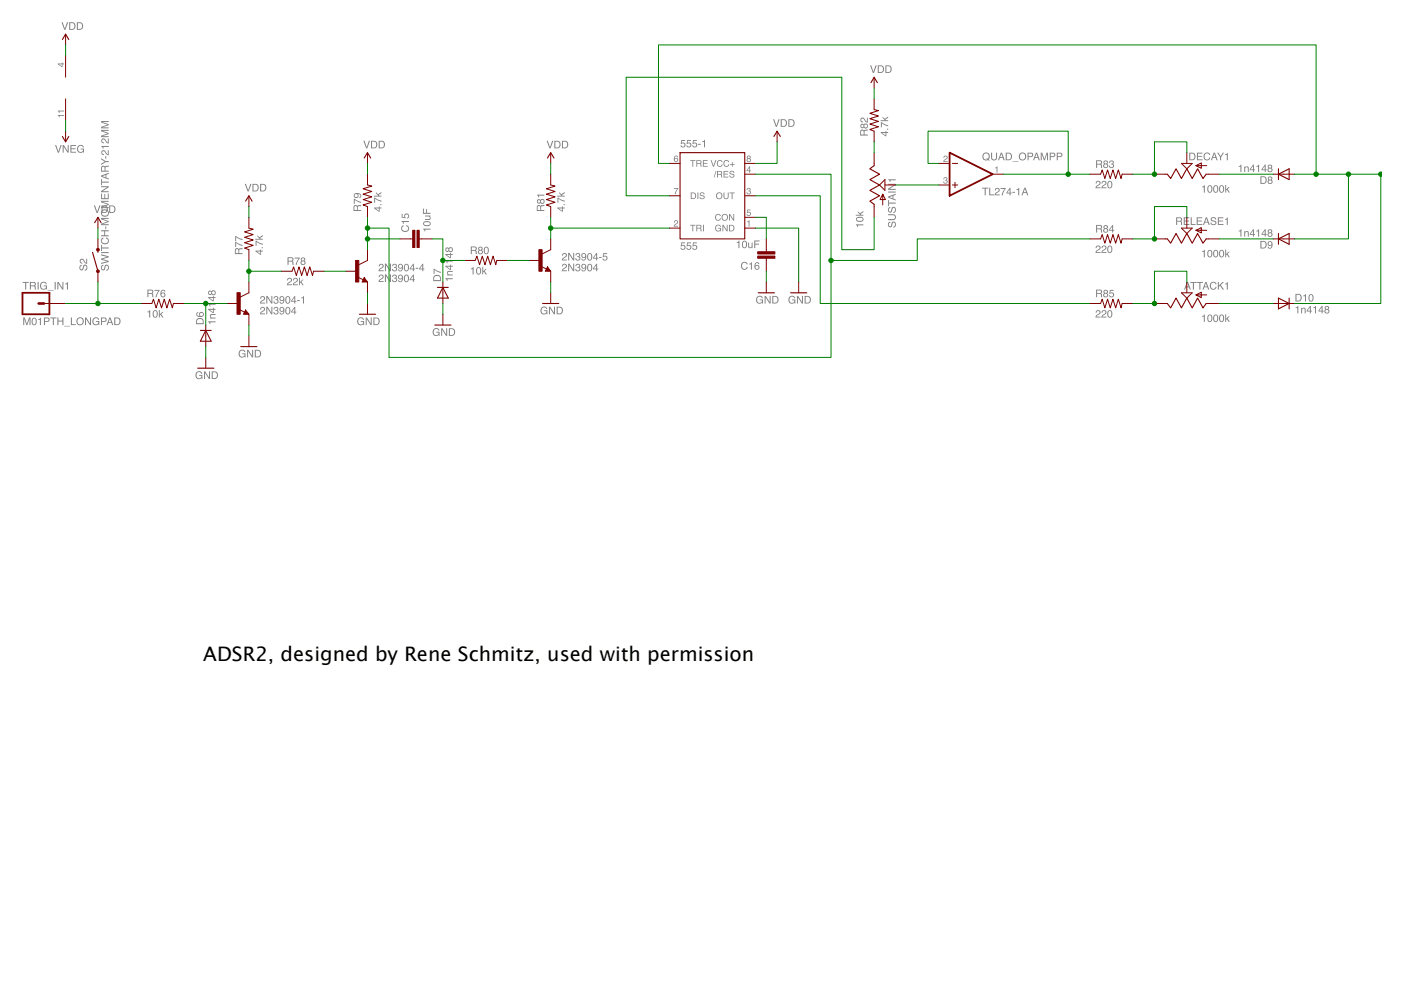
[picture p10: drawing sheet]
<svg xmlns="http://www.w3.org/2000/svg" width="297mm" height="210mm" viewBox="0 0 297 210" stroke-linecap="round" stroke-linejoin="round" font-family="sans-serif">
<defs><g id="words">
<text font-size="4.2" x="43.1" y="140.1">ADSR2, designed by Rene Schmitz, used with permission</text>
</g></defs>
<g fill="#808080">
<path d="M158.5 39.9a.39 .39 0 0 1 .5 0 .39 .39 0 0 1 0 .6 .45 .45 0 0 1-.1 .8 .45 .45 0 0 1-.6-.5h.1a.27 .27 0 0 0 .4 .3 .27 .27 0 0 0 0-.5h-.2l.1-.2a.22 .22 0 0 0 .3-.2 .22 .22 0 0 0-.3-.2l-.4 .3z"/>
<path d="M142.9 39.9h.9l-.6 1.3h-.1v-.3l.5-.9h-.7z"/>
<path d="M143 46.8a.46 .46 0 0 1 .8 .2 .46 .46 0 0 1-.5 .6l-.3 .3h.8v.1h-.9l.1-.4a.47 .47 0 0 0 .5-.2 .47 .47 0 0 0-.1-.5h-.2l-.1 .3h-.2z"/>
<path d="M158.4 47l.5-.3v1.3h-.2v-.9h-.3z"/>
<path d="M158.4 44.4h.7v.2h-.5l-.1 .4a.47 .47 0 0 1 .7 .2 .47 .47 0 0 1-.3 .6 .47 .47 0 0 1-.6-.4h.2a.29 .29 0 0 0 .4 .2 .29 .29 0 0 0 0-.5 .29 .29 0 0 0-.4 .1h-.2z"/>
<path d="M200.2 33.1a.46 .46 0 0 1 .7 .2 .46 .46 0 0 1-.5 .6l-.2 .3h.7v.1h-.9l.2-.4a.47 .47 0 0 0 .4-.2 .47 .47 0 0 0 0-.5h-.3l-.1 .3h-.2z"/>
<path d="M200.2 37.6a.39 .39 0 0 1 .6 0 .39 .39 0 0 1-.1 .6 .45 .45 0 0 1-.1 .8 .45 .45 0 0 1-.6-.5h.2a.27 .27 0 0 0 .3 .3 .27 .27 0 0 0 .1-.5h-.3l.1-.2a.22 .22 0 0 0 .3-.1 .22 .22 0 0 0-.2-.3l-.5 .3z"/>
<path d="M211 35.5l.5-.2v1.3h-.2v-.9h-.3z"/>
<path d="M13 4.7h.3l.5 1.4 .4-1.4h.3l-.6 1.6h-.3zM14.9 4.9v1.2h.4a.63 .63 0 0 0 .5-.6 .63 .63 0 0 0-.5-.6zM14.7 4.7h.6a.82 .82 0 0 1 .7 .8 .82 .82 0 0 1-.7 .8h-.6zM16.5 4.9v1.2h.4a.63 .63 0 0 0 .5-.6 .63 .63 0 0 0-.5-.6zM16.3 4.7h.6a.82 .82 0 0 1 .7 .8 .82 .82 0 0 1-.7 .8h-.6z"/>
<path d="M11.7 30.8h.2l.5 1.3 .4-1.3h.3l-.6 1.6h-.2zM13.3 30.8h.2l.9 1.3v-1.3h.2v1.6h-.3l-.8-1.3v1.3h-.2zM14.9 30.8h1.2v.2h-1v.4h.9v.2h-.9v.6h1v.2h-1.2zM16.6 30.9a.71 .71 0 0 1 1.2 .3h-.2a.61 .61 0 0 0-1.1 .2 .61 .61 0 0 0 .6 .8l.4-.1 .1-.4h-.5v-.2h.7v.9l-.2-.2a.81 .81 0 0 1-1.2-.1 .81 .81 0 0 1 .2-1.2z"/>
<path d="M4.9 67.3h.3l.5 1.4 .5-1.4h.3v1.6h-.2v-1.3l-.5 1.3h-.2l-.5-1.3v1.3h-.2zM6.9 67.5a.67 .67 0 0 1 .8 .2 .67 .67 0 0 1 0 .8 .55 .55 0 0 1-.7 .4 .55 .55 0 0 1-.3-.7zM7.1 67.6a.87 .87 0 0 0 .1 1.2 .76 .76 0 0 0 0-1.3zM8.1 67.7l.6-.3v1.5h-.2v-1.1h-.4zM9.3 67.3h.7a.46 .46 0 0 1 .5 .5 .46 .46 0 0 1-.5 .4h-.5v.7h-.2zM9.5 67.5v.6h.5a.28 .28 0 0 0 .3-.3 .28 .28 0 0 0-.3-.3zM10.7 67.3h1.3v.2h-.6v1.4h-.2v-1.4h-.5zM12.2 67.3h.2v.7h.8v-.7h.2v1.6h-.2v-.7h-.8v.7h-.2zM13.6 69.1h1.3v.1h-1.3zM15 67.3h.2v1.4h.9v.2h-1.1zM16.2 68.1a.83 .83 0 0 1 1.6 0 .83 .83 0 0 1-1.6 0zM16.4 68.1a.62 .62 0 0 0 1.2 0 .62 .62 0 0 0-1.2 0zM18 67.3h.3l.8 1.3v-1.3h.2v1.6h-.2l-.9-1.3v1.3h-.2zM19.8 67.5a.71 .71 0 0 1 1.2 .3h-.2a.61 .61 0 0 0-1 .1 .61 .61 0 0 0 .5 .9l.4-.1 .1-.5h-.5v-.1h.8v.8l-.2-.2a.81 .81 0 0 1-1.2 0 .81 .81 0 0 1 .1-1.2zM21.4 67.3h.7a.46 .46 0 0 1 .5 .5 .46 .46 0 0 1-.5 .4h-.5v.7h-.2zM21.6 67.5v.6h.5a.28 .28 0 0 0 .3-.3 .28 .28 0 0 0-.3-.3zM23.3 67.6l-.3 .7h.5zM23.2 67.3h.2l.6 1.6h-.2l-.2-.5h-.6l-.2 .5h-.2zM24.4 67.5v1.2h.4a.63 .63 0 0 0 .5-.6 .63 .63 0 0 0-.5-.6zM24.2 67.3h.7a.82 .82 0 0 1 .7 .8 .82 .82 0 0 1-.7 .8h-.7z"/>
<path d="M31.3 66.1l.5-.3v1.5h-.2v-1.1h-.3zM32.5 65.9a.67 .67 0 0 1 .9 .2 .67 .67 0 0 1 0 .8 .55 .55 0 0 1-.7 .4 .55 .55 0 0 1-.3-.7zM32.8 66a.87 .87 0 0 0 .1 1.2 .76 .76 0 0 0 0-1.3zM33.7 65.7h.2v1l.5-.5h.2l-.4 .4 .5 .7h-.3l-.4-.6-.1 .2v.4h-.2z"/>
<path d="M44.1 68.1h1.6v.2h-1.1v.4h-.2zM44.5 66.8l.3-.2h.9v.2h-.7a.29 .29 0 0 0-.3 .3 .29 .29 0 0 0 .4 .2h.6v.2h-1.2v-.2h.2l-.2-.2zM44.4 65.7l.7 .5v-.5zM44.1 65.5h1v-.2h.2v.2h.4v.2h-.4v.7h-.2l-1-.7zM44.1 64.4h1.6v.2h-1.1v.4h-.2zM44.4 63.2l.7 .5v-.5zM44.1 63h1v-.2h.2v.2h.4v.2h-.4v.7h-.2l-1-.7zM44.3 62.1a.27 .27 0 0 0 .5 0 .27 .27 0 0 0-.5 0zM45 62.1a.32 .32 0 0 0 .6 0 .32 .32 0 0 0-.6 0zM44.2 61.7l.3-.1 .4 .2a.48 .48 0 0 1 .7-.1 .48 .48 0 0 1 0 .7 .48 .48 0 0 1-.7-.1 .45 .45 0 0 1-.7 .1 .45 .45 0 0 1 0-.7z"/>
<path d="M41.7 78.9a.71 .71 0 0 1 1.2 .3h-.2a.61 .61 0 0 0-1.1 .1 .61 .61 0 0 0 .6 .9l.4-.1 .1-.4h-.5v-.2h.7v.8l-.2-.2a.81 .81 0 0 1-1.2 0 .81 .81 0 0 1 .2-1.2zM43.2 78.7h.3l.8 1.3v-1.3h.2v1.6h-.2l-.8-1.3v1.3h-.3zM45.1 78.9v1.3h.4a.63 .63 0 0 0 .5-.7 .63 .63 0 0 0-.5-.6zM44.9 78.7h.6a.82 .82 0 0 1 .7 .8 .82 .82 0 0 1-.7 .8h-.6z"/>
<path d="M55.3 65.2a.54 .54 0 0 1 .9 .2 .54 .54 0 0 1-.6 .7l-.3 .4h.9v.1h-1.1l.2-.5a.61 .61 0 0 0 .6-.8h-.4l-.1 .3h-.2zM56.5 65h.2l.8 1.3v-1.3h.2v1.6h-.2l-.8-1.3v1.3h-.2zM58.2 65.2a.45 .45 0 0 1 .7-.1 .45 .45 0 0 1-.1 .7 .52 .52 0 0 1-.1 .9 .52 .52 0 0 1-.7-.5h.2a.32 .32 0 0 0 .4 .3 .32 .32 0 0 0 0-.6h-.2v-.2a.26 .26 0 0 0 .4-.2 .26 .26 0 0 0-.3-.3l-.2 .2-.1 .2h-.2zM59.4 65.2a.65 .65 0 0 1 .8 .1 .65 .65 0 0 1 .1 .9 .51 .51 0 0 1-.5 .5 .51 .51 0 0 1-.5-.4h.2a.31 .31 0 0 0 .3 .2 .31 .31 0 0 0 .3-.4v-.2a.51 .51 0 0 1-.7 .1 .51 .51 0 0 1 0-.8zM59.4 65.6a.35 .35 0 0 0 .7 0 .35 .35 0 0 0-.7 0zM60.7 65.2a.67 .67 0 0 1 .8 .2 .67 .67 0 0 1 0 .8 .55 .55 0 0 1-.7 .4 .55 .55 0 0 1-.3-.7zM60.9 65.3a.87 .87 0 0 0 .1 1.2 .76 .76 0 0 0 0-1.3zM62.4 65.4l-.5 .7h.5zM62.4 65.1h.2v1h.2v.2h-.2v.3h-.2v-.3h-.7z"/>
<path d="M54.5 53.3l.7 .5v-.5zM54.2 53.1h1v-.2h.2v.2h.3v.2h-.3v.7h-.2l-1-.7zM55.5 52.4h.2v.2h-.2zM54.2 51l1.5 .7v.2l-1.3-.6v.8h-.2zM54.6 49.9l.4 .4 .7-.5v.3l-.6 .4 .2 .1h.4v.2h-1.6v-.2h1l-.5-.5z"/>
<path d="M50.8 74.4a.71 .71 0 0 1 1.2 .3h-.2a.61 .61 0 0 0-1 .1 .61 .61 0 0 0 .5 .8l.4-.1 .2-.4h-.6v-.2h.8v.9l-.2-.2a.81 .81 0 0 1-1.2-.1 .81 .81 0 0 1 .1-1.1zM52.4 74.2h.2l.9 1.3v-1.3h.2v1.6h-.3l-.8-1.3v1.3h-.2zM54.2 74.4v1.2h.4a.63 .63 0 0 0 .5-.6 .63 .63 0 0 0-.5-.6zM54 74.2h.7a.82 .82 0 0 1 .7 .8 .82 .82 0 0 1-.7 .8h-.7z"/>
<path d="M51.9 39h.2l.5 1.4 .5-1.4h.2l-.6 1.6h-.2zM53.7 39.2v1.2h.4a.63 .63 0 0 0 .5-.6 .63 .63 0 0 0-.5-.6zM53.5 39h.7a.82 .82 0 0 1 .7 .8 .82 .82 0 0 1-.7 .8h-.7zM55.4 39.2v1.2h.4a.63 .63 0 0 0 .5-.6 .63 .63 0 0 0-.5-.6zM55.1 39h.7a.82 .82 0 0 1 .7 .8 .82 .82 0 0 1-.7 .8h-.7z"/>
<path d="M61.1 59a.54 .54 0 0 1 .8 .3 .54 .54 0 0 1-.5 .7l-.3 .3h.8v.2h-1.1l.2-.5a.61 .61 0 0 0 .6-.8l-.4-.1-.1 .4h-.2zM62.3 59a.54 .54 0 0 1 .9 .3 .54 .54 0 0 1-.6 .7l-.3 .3h.9v.2h-1.1l.2-.5a.61 .61 0 0 0 .6-.8l-.4-.1-.2 .4h-.2zM63.4 58.9h.2v.9l.5-.5h.2l-.4 .4 .5 .8h-.3l-.3-.6-.2 .1v.5h-.2z"/>
<path d="M80.5 58.3a.54 .54 0 0 1 .8 .3 .54 .54 0 0 1-.5 .7l-.3 .3h.8v.2h-1l.2-.5a.61 .61 0 0 0 .5-.8l-.3-.1-.2 .4h-.2zM81.6 58.2h.3l.8 1.3v-1.3h.2v1.6h-.3l-.8-1.3v1.3h-.2zM83.3 58.3a.45 .45 0 0 1 .7 0 .45 .45 0 0 1-.1 .7 .52 .52 0 0 1-.1 .8 .52 .52 0 0 1-.7-.5h.2a.32 .32 0 0 0 .5 .3 .32 .32 0 0 0 0-.5h-.3l.1-.2a.26 .26 0 0 0 .3-.2 .26 .26 0 0 0-.2-.3l-.3 .1-.1 .2h-.1zM84.5 58.4a.65 .65 0 0 1 .9 0 .65 .65 0 0 1 0 .9 .51 .51 0 0 1-.4 .5 .51 .51 0 0 1-.6-.4h.2a.31 .31 0 0 0 .4 .3 .31 .31 0 0 0 .2-.4v-.2a.51 .51 0 0 1-.7 0 .51 .51 0 0 1 0-.7zM84.6 58.7a.35 .35 0 0 0 .7 0 .35 .35 0 0 0-.7 0zM85.8 58.4a.67 .67 0 0 1 .8 .1 .67 .67 0 0 1 .1 .9 .55 .55 0 0 1-.7 .4 .55 .55 0 0 1-.4-.8zM86 58.4a.87 .87 0 0 0 .2 1.3 .76 .76 0 0 0 0-1.3zM87.5 58.5l-.5 .7h.5zM87.6 58.2h.1v1h.3v.2h-.3v.4h-.2v-.4h-.6z"/>
<path d="M79.6 44.2l.7 .5v-.5zM79.3 44h1v-.2h.2v.2h.4v.2h-.4v.7h-.2l-1-.7zM80.6 43.3h.3v.2h-.3zM79.3 41.9l1.6 .6v.3l-1.4-.7v.9h-.2zM79.7 40.7l.4 .5 .8-.5v.3l-.6 .3 .1 .2h.5v.2h-1.6v-.2h.9l-.5-.5z"/>
<path d="M77 29.8h.3l.5 1.4 .4-1.4h.3l-.6 1.7h-.3zM78.9 30v1.3h.4a.63 .63 0 0 0 .5-.6 .63 .63 0 0 0-.5-.7zM78.7 29.8h.6a.82 .82 0 0 1 .7 .9 .82 .82 0 0 1-.7 .8h-.6zM80.5 30v1.3h.4a.63 .63 0 0 0 .5-.6 .63 .63 0 0 0-.5-.7zM80.3 29.8h.6a.82 .82 0 0 1 .7 .9 .82 .82 0 0 1-.7 .8h-.6z"/>
<path d="M75.9 67.5a.71 .71 0 0 1 1.3 .3h-.2a.61 .61 0 0 0-1.1 .1 .61 .61 0 0 0 .6 .9l.3-.1 .2-.5h-.5v-.1h.7v.8l-.2-.2a.81 .81 0 0 1-1.2 0 .81 .81 0 0 1 .1-1.2zM77.5 67.3h.3l.8 1.3v-1.3h.2v1.6h-.2l-.9-1.3v1.3h-.2zM79.4 67.5v1.2h.4a.63 .63 0 0 0 .5-.6 .63 .63 0 0 0-.5-.6zM79.2 67.3h.6a.82 .82 0 0 1 .7 .8 .82 .82 0 0 1-.7 .8h-.6z"/>
<path d="M94.4 59h1.6v.2h-1.1v.4h-.2zM94.8 57.6l.3-.1 .9-.1v.2h-.8a.29 .29 0 0 0-.2 .4 .29 .29 0 0 0 .4 .2h.6v.2h-1.2v-.2h.2l-.2-.3zM94.7 56.6l.7 .5v-.5zM94.4 56.3h1v-.2h.2v.2h.4v.2h-.4v.7h-.2l-1-.7zM94.4 55.3h1.6v.2h-1.1v.3h-.2zM94.7 54.1l.7 .5v-.5zM94.4 53.9h1v-.3h.2v.3h.4v.2h-.4v.6h-.2l-1-.7zM94.6 52.9a.27 .27 0 0 0 .5 0 .27 .27 0 0 0-.5 0zM95.2 52.9a.35 .35 0 0 0 .7 0 .35 .35 0 0 0-.7 0zM94.5 52.6l.3-.1 .3 .2a.48 .48 0 0 1 .8-.1 .48 .48 0 0 1 0 .7 .48 .48 0 0 1-.8-.1 .45 .45 0 0 1-.6 .1 .45 .45 0 0 1 0-.7z"/>
<path d="M91.9 69.8a.71 .71 0 0 1 1.3 .3h-.2a.61 .61 0 0 0-1.1 .1 .61 .61 0 0 0 .6 .9l.3-.2 .2-.4h-.5v-.2h.7v.9l-.2-.2a.81 .81 0 0 1-1.2 0 .81 .81 0 0 1 .1-1.2zM93.5 69.6h.3l.8 1.3v-1.3h.2v1.6h-.2l-.9-1.3v1.3h-.2zM95.4 69.8v1.2h.4a.63 .63 0 0 0 .5-.6 .63 .63 0 0 0-.5-.6zM95.2 69.6h.6a.82 .82 0 0 1 .7 .8 .82 .82 0 0 1-.7 .8h-.6z"/>
<path d="M99.8 56.9l.6-.3v1.6h-.2v-1.1h-.4zM101.1 56.8a.67 .67 0 0 1 .9 .1 .67 .67 0 0 1 0 .9 .55 .55 0 0 1-.7 .4 .55 .55 0 0 1-.4-.8zM101.3 56.8a.87 .87 0 0 0 .2 1.3 .76 .76 0 0 0 0-1.3zM102.3 56.6h.1v.9l.6-.5h.2l-.4 .5 .4 .7h-.2l-.4-.6-.2 .1v.5h-.1z"/>
<path d="M119.3 56a.54 .54 0 0 1 .9 .3 .54 .54 0 0 1-.6 .7l-.3 .3h.9v.2h-1.1l.2-.5a.61 .61 0 0 0 .6-.8l-.4-.1-.1 .4h-.2zM120.5 55.9h.2l.8 1.3v-1.3h.2v1.6h-.2l-.8-1.3v1.3h-.2zM122.2 56a.45 .45 0 0 1 .7 0 .45 .45 0 0 1-.1 .7 .52 .52 0 0 1-.1 .9 .52 .52 0 0 1-.7-.6h.2a.32 .32 0 0 0 .4 .4 .32 .32 0 0 0 0-.6h-.2v-.2a.26 .26 0 0 0 .4-.2 .26 .26 0 0 0-.3-.3l-.2 .1-.1 .2h-.2zM123.4 56.1a.65 .65 0 0 1 .8 .1 .65 .65 0 0 1 .1 .8 .51 .51 0 0 1-.5 .5 .51 .51 0 0 1-.5-.4h.2a.31 .31 0 0 0 .3 .3 .31 .31 0 0 0 .3-.4v-.2a.51 .51 0 0 1-.7 0 .51 .51 0 0 1 0-.7zM123.4 56.5a.35 .35 0 0 0 .7 0 .35 .35 0 0 0-.7 0zM124.7 56.1a.67 .67 0 0 1 .8 .1 .67 .67 0 0 1 0 .9 .55 .55 0 0 1-.7 .4 .55 .55 0 0 1-.3-.8zM124.9 56.2a.87 .87 0 0 0 .1 1.2 .76 .76 0 0 0 0-1.3zM126.4 56.2l-.5 .7h.5zM126.4 55.9h.2v1h.2v.2h-.2v.4h-.2v-.4h-.7z"/>
<path d="M118.5 44.2l.7 .5v-.5zM118.2 44h1v-.2h.2v.2h.3v.2h-.3v.7h-.2l-1-.7zM119.5 43.3h.2v.2h-.2zM118.2 41.9l1.5 .6v.3l-1.3-.7v.9h-.2zM118.6 40.7l.4 .5 .7-.5v.3l-.6 .3 .2 .2h.4v.2h-1.6v-.2h1l-.5-.5z"/>
<path d="M115.9 29.8h.2l.5 1.4 .5-1.4h.2l-.6 1.7h-.2zM117.7 30v1.3h.4a.63 .63 0 0 0 .5-.6 .63 .63 0 0 0-.5-.7zM117.5 29.8h.7a.82 .82 0 0 1 .7 .9 .82 .82 0 0 1-.7 .8h-.7zM119.4 30v1.3h.4a.63 .63 0 0 0 .5-.6 .63 .63 0 0 0-.5-.7zM119.1 29.8h.7a.82 .82 0 0 1 .7 .9 .82 .82 0 0 1-.7 .8h-.7z"/>
<path d="M114.8 65.2a.71 .71 0 0 1 1.2 .3h-.2a.61 .61 0 0 0-1 .1 .61 .61 0 0 0 .5 .9l.4-.1 .2-.4h-.6v-.2h.8v.8l-.2-.2a.81 .81 0 0 1-1.2 0 .81 .81 0 0 1 .1-1.2zM116.4 65h.3l.8 1.3v-1.3h.2v1.6h-.3l-.8-1.3v1.3h-.2zM118.2 65.2v1.3h.4a.63 .63 0 0 0 .5-.7 .63 .63 0 0 0-.5-.6zM118 65h.7a.82 .82 0 0 1 .7 .8 .82 .82 0 0 1-.7 .8h-.7z"/>
<path d="M89.7 48.5h1.6v.2h-1.1v.4h-.2zM89.8 47.1a.95 .95 0 0 1 1.5 .3 .87 .87 0 0 1-.8 .6 .87 .87 0 0 1-.8-.6zM89.9 47.3a.64 .64 0 0 0 .5 .5 .64 .64 0 0 0 .7-.2 .56 .56 0 0 0-.3-.5 .56 .56 0 0 0-.6 0zM90.1 45.7h1.2v.2h-.2a.41 .41 0 0 1 .2 .4 .41 .41 0 0 1-.4 .3h-.8v-.2h.9l.1-.2-.1-.3h-.9zM89.7 44.2h.2v.9h.5v-.8h.1v.8h.8v.2h-1.6z"/>
<path d="M144.4 51.4h.9v.2h-.7l-.1 .4a.54 .54 0 0 1 .8 .3 .54 .54 0 0 1-.4 .7 .54 .54 0 0 1-.6-.5h.2a.34 .34 0 0 0 .5 .2 .34 .34 0 0 0 0-.5 .34 .34 0 0 0-.5 0h-.2zM145.7 51.4h.8v.2h-.7v.4a.54 .54 0 0 1 .8 .3 .54 .54 0 0 1-.4 .7 .54 .54 0 0 1-.7-.5h.2a.34 .34 0 0 0 .5 .2 .34 .34 0 0 0 .1-.5 .34 .34 0 0 0-.6 0h-.1zM146.9 51.4h.9v.2h-.7l-.1 .4a.54 .54 0 0 1 .8 .3 .54 .54 0 0 1-.4 .7 .54 .54 0 0 1-.6-.5h.2a.34 .34 0 0 0 .5 .2 .34 .34 0 0 0 0-.5 .34 .34 0 0 0-.5 0h-.2z"/>
<path d="M167.4 62.9a.71 .71 0 0 1 1.2 .3h-.2a.61 .61 0 0 0-1 .1 .61 .61 0 0 0 .5 .9l.4-.1 .1-.4h-.5v-.2h.7v.9l-.2-.3a.81 .81 0 0 1-1.1 0 .81 .81 0 0 1 .1-1.2zM169 62.7h.2l.8 1.4v-1.4h.2v1.7h-.2l-.8-1.3v1.3h-.2zM170.8 62.9v1.3h.4a.63 .63 0 0 0 .5-.6 .63 .63 0 0 0-.5-.7zM170.6 62.7h.6a.82 .82 0 0 1 .7 .9 .82 .82 0 0 1-.7 .8h-.6z"/>
<path d="M163.9 25.3h.2l.5 1.3 .5-1.3h.2l-.6 1.6h-.2zM165.7 25.5v1.2h.4a.63 .63 0 0 0 .5-.6 .63 .63 0 0 0-.5-.6zM165.5 25.3h.7a.82 .82 0 0 1 .7 .8 .82 .82 0 0 1-.7 .8h-.7zM167.4 25.5v1.2h.4a.63 .63 0 0 0 .5-.6 .63 .63 0 0 0-.5-.6zM167.1 25.3h.7a.82 .82 0 0 1 .7 .8 .82 .82 0 0 1-.7 .8h-.7z"/>
<path d="M156.2 51.3l.6-.3v1.6h-.2v-1.1h-.4zM157.5 51.2a.67 .67 0 0 1 .8 .1 .67 .67 0 0 1 0 .9 .55 .55 0 0 1-.7 .4 .55 .55 0 0 1-.3-.8zM157.7 51.2a.87 .87 0 0 0 .1 1.3 .76 .76 0 0 0 .1-1.3zM158.6 51.4h.2v.9l.2 .2 .3-.2 .1-.9h.2v1.2h-.2v-.2a.41 .41 0 0 1-.5 .2 .41 .41 0 0 1-.3-.4zM159.9 51h1.1v.2h-.9v.5h.8v.2h-.8v.7h-.2z"/>
<path d="M160.5 62.9a.71 .71 0 0 1 1.2 .3h-.2a.61 .61 0 0 0-1 .1 .61 .61 0 0 0 .6 .9l.3-.1 .2-.4h-.5v-.2h.7v.9l-.2-.3a.81 .81 0 0 1-1.2 0 .81 .81 0 0 1 .1-1.2zM162.1 62.7h.3l.8 1.4v-1.4h.2v1.7h-.3l-.8-1.3v1.3h-.2zM164 62.9v1.3h.3a.63 .63 0 0 0 .5-.6 .63 .63 0 0 0-.5-.7zM163.7 62.7h.7a.82 .82 0 0 1 .7 .9 .82 .82 0 0 1-.7 .8h-.7z"/>
<path d="M187 28.2l.8 .5v-.5zM186.7 28h1.1v-.2h.1v.2h.4v.2h-.4v.7h-.2l-1-.7zM188.1 27.3h.2v.2h-.2zM186.8 25.9l1.5 .7v.2l-1.3-.7v.9h-.2zM187.1 24.7l.5 .5 .7-.5v.3l-.6 .3 .2 .2h.4v.2h-1.6v-.2h.9l-.5-.5z"/>
<path d="M184.5 13.9h.2l.5 1.3 .4-1.3h.3l-.6 1.6h-.2zM186.3 14v1.3h.4a.63 .63 0 0 0 .5-.6 .63 .63 0 0 0-.5-.7zM186.1 13.9h.6a.82 .82 0 0 1 .7 .8 .82 .82 0 0 1-.7 .8h-.6zM187.9 14v1.3h.4a.63 .63 0 0 0 .5-.6 .63 .63 0 0 0-.5-.7zM187.7 13.9h.7a.82 .82 0 0 1 .6 .8 .82 .82 0 0 1-.6 .8h-.7z"/>
<path d="M208.6 32.5a.84 .84 0 0 1 1.1 .2 .84 .84 0 0 1-.1 1.1l.2 .2-.1 .1-.2-.2a.85 .85 0 0 1-1.2-.3 .85 .85 0 0 1 .3-1.1zM208.7 32.7a.65 .65 0 0 0-.2 .8 .65 .65 0 0 0 .8 .3l-.2-.2 .1-.1 .3 .2a.64 .64 0 0 0 0-.9 .64 .64 0 0 0-.8-.1zM210.1 32.4h.2v1a.42 .42 0 0 0 .5 .4 .42 .42 0 0 0 .4-.4v-1h.2v.9a.64 .64 0 0 1-.6 .7 .64 .64 0 0 1-.7-.7zM212.3 32.6l-.2 .7h.5zM212.2 32.4h.2l.6 1.6h-.2l-.2-.5h-.6l-.2 .5h-.2zM213.5 32.6v1.2h.3a.63 .63 0 0 0 .5-.6 .63 .63 0 0 0-.5-.6zM213.2 32.4h.7a.82 .82 0 0 1 .7 .8 .82 .82 0 0 1-.7 .8h-.7zM214.7 34.2h1.2v.1h-1.2zM216 33.2a.85 .85 0 0 1 1.7 0 .85 .85 0 0 1-1.7 0zM216.2 33.1a.65 .65 0 0 0 1.3 0 .65 .65 0 0 0-1.3 0zM217.9 32.4h.7a.46 .46 0 0 1 .5 .4 .46 .46 0 0 1-.5 .5h-.5v.7h-.2zM218.1 32.6v.5h.4a.28 .28 0 0 0 .3-.3 .28 .28 0 0 0-.3-.2zM219.7 32.6l-.2 .7h.5zM219.6 32.4h.3l.6 1.6h-.3l-.1-.5h-.7l-.1 .5h-.3zM220.7 32.4h.3l.4 1.3 .5-1.3h.3v1.6h-.2v-1.4l-.5 1.4h-.2l-.4-1.4v1.4h-.2zM222.6 32.4h.7a.46 .46 0 0 1 .5 .4 .46 .46 0 0 1-.5 .5h-.5v.7h-.2zM222.8 32.6v.5h.4a.28 .28 0 0 0 .3-.3 .28 .28 0 0 0-.3-.2zM224.1 32.4h.7a.46 .46 0 0 1 .5 .4 .46 .46 0 0 1-.5 .5h-.5v.7h-.2zM224.3 32.6v.5h.4a.28 .28 0 0 0 .3-.3 .28 .28 0 0 0-.3-.2z"/>
<path d="M232.5 38.4a.54 .54 0 0 1 .8 .3 .54 .54 0 0 1-.5 .7l-.3 .3h.8v.2h-1l.2-.5a.61 .61 0 0 0 .5-.8h-.3l-.2 .3h-.2zM233.7 38.4a.54 .54 0 0 1 .9 .3 .54 .54 0 0 1-.6 .7l-.3 .3h.9v.2h-1.1l.2-.5a.61 .61 0 0 0 .6-.8h-.4l-.2 .3h-.2zM234.9 38.5a.67 .67 0 0 1 .9 .1 .67 .67 0 0 1 0 .9 .55 .55 0 0 1-.7 .4 .55 .55 0 0 1-.3-.7zM235.2 38.6a.87 .87 0 0 0 .1 1.2 .76 .76 0 0 0 0-1.3z"/>
<path d="M262.6 35.2l.6-.3v1.6h-.2v-1.1h-.4zM263.8 35.3h.2v.2a.42 .42 0 0 1 .5-.2 .42 .42 0 0 1 .3 .4v.8h-.2v-.8a.29 .29 0 0 0-.4-.2 .29 .29 0 0 0-.2 .4v.6h-.2zM265.7 35.2l-.6 .7h.6zM265.7 34.9h.2v1h.2v.2h-.2v.4h-.2v-.4h-.7zM266.4 35.2l.6-.3v1.6h-.3v-1.1h-.3zM268.1 35.2l-.5 .7h.5zM268.2 34.9h.1v1h.3v.2h-.3v.4h-.2v-.4h-.6zM269 35.3a.27 .27 0 0 0 .5 0 .27 .27 0 0 0-.5 0zM268.9 36a.35 .35 0 0 0 .7 0 .35 .35 0 0 0-.7 0zM268.9 35a.45 .45 0 0 1 .7-.1 .45 .45 0 0 1-.1 .7 .48 .48 0 0 1 .1 .8 .48 .48 0 0 1-.7 0 .48 .48 0 0 1 .1-.8l-.2-.3z"/>
<path d="M232.5 52.1a.54 .54 0 0 1 .8 .3 .54 .54 0 0 1-.5 .7l-.3 .3h.8v.2h-1l.2-.5a.61 .61 0 0 0 .5-.8h-.3l-.2 .3h-.2zM233.7 52.1a.54 .54 0 0 1 .9 .3 .54 .54 0 0 1-.6 .7l-.3 .3h.9v.2h-1.1l.2-.5a.61 .61 0 0 0 .6-.8h-.4l-.2 .3h-.2zM234.9 52.2a.67 .67 0 0 1 .9 .2 .67 .67 0 0 1 0 .8 .55 .55 0 0 1-.7 .4 .55 .55 0 0 1-.3-.7zM235.2 52.3a.87 .87 0 0 0 .1 1.2 .76 .76 0 0 0 0-1.3z"/>
<path d="M262.6 48.9l.6-.3v1.6h-.2v-1.1h-.4zM263.8 49h.2v.2a.42 .42 0 0 1 .5-.2 .42 .42 0 0 1 .3 .4v.8h-.2v-.8a.29 .29 0 0 0-.4-.2 .29 .29 0 0 0-.2 .4v.6h-.2zM265.7 48.9l-.6 .7h.6zM265.7 48.6h.2v1h.2v.2h-.2v.4h-.2v-.4h-.7zM266.4 48.9l.6-.3v1.6h-.3v-1.1h-.3zM268.1 48.9l-.5 .7h.5zM268.2 48.6h.1v1h.3v.2h-.3v.4h-.2v-.4h-.6zM269 49a.27 .27 0 0 0 .5 0 .27 .27 0 0 0-.5 0zM268.9 49.8a.35 .35 0 0 0 .7 0 .35 .35 0 0 0-.7 0zM268.9 48.7a.45 .45 0 0 1 .7-.1 .45 .45 0 0 1-.1 .7 .48 .48 0 0 1 .1 .8 .48 .48 0 0 1-.7 0 .48 .48 0 0 1 .1-.8l-.2-.3z"/>
<path d="M232.5 65.9a.54 .54 0 0 1 .8 .2 .54 .54 0 0 1-.5 .7l-.3 .3h.8v.2h-1l.2-.5a.61 .61 0 0 0 .5-.8h-.3l-.2 .3h-.2zM233.7 65.9a.54 .54 0 0 1 .9 .2 .54 .54 0 0 1-.6 .7l-.3 .3h.9v.2h-1.1l.2-.5a.61 .61 0 0 0 .6-.8h-.4l-.2 .3h-.2zM234.9 65.9a.67 .67 0 0 1 .9 .2 .67 .67 0 0 1 0 .8 .55 .55 0 0 1-.7 .4 .55 .55 0 0 1-.3-.7zM235.2 66a.87 .87 0 0 0 .1 1.2 .76 .76 0 0 0 0-1.3z"/>
<path d="M274.7 65.2l.6-.3v1.5h-.2v-1.1h-.4zM275.9 65.3h.2v.1a.42 .42 0 0 1 .4-.1 .42 .42 0 0 1 .3 .4v.7h-.2v-.7a.29 .29 0 0 0-.3-.3 .29 .29 0 0 0-.2 .4v.6h-.2zM277.7 65.2l-.5 .7h.5zM277.7 64.9h.2v1h.2v.2h-.2v.3h-.2v-.3h-.7zM278.4 65.2l.6-.3v1.5h-.2v-1.1h-.4zM280.2 65.2l-.5 .7h.5zM280.2 64.9h.2v1h.2v.2h-.2v.3h-.2v-.3h-.7zM281.1 65.3a.27 .27 0 0 0 .5 0 .27 .27 0 0 0-.5 0zM281 66a.32 .32 0 0 0 .6 0 .32 .32 0 0 0-.6 0zM281 65a.45 .45 0 0 1 .7-.1 .45 .45 0 0 1-.1 .7 .48 .48 0 0 1 .1 .7 .48 .48 0 0 1-.7 0 .48 .48 0 0 1 .1-.7l-.3-.3z"/>
<path d="M21.6 56.2h.3v.2a.37 .37 0 0 0-.3 .4 .37 .37 0 0 0 .4 .3v-.1a.69 .69 0 0 1 .9-.8 .69 .69 0 0 1 .2 .7 .69 .69 0 0 1-.6 .5v-.2a.4 .4 0 0 0 .4-.4 .4 .4 0 0 0-.5-.4 .76 .76 0 0 1-.7 .9 .68 .68 0 0 1-.1-1.1zM21.4 53.9l1.6 .4v.3l-1.3 .3 1.3 .4v.2l-1.6 .5v-.3l1.3-.3-1.3-.3v-.3l1.3-.3-1.3-.3zM21.4 53.4h1.6v.3h-1.6zM21.4 51.9h.2v.6h1.4v.2h-1.4v.5h-.2zM21.6 50.6l.3-.2v.2a.57 .57 0 0 0-.2 .8 .57 .57 0 0 0 .9 .1 .49 .49 0 0 0 .3-.5 .49 .49 0 0 0-.4-.4v-.2a.77 .77 0 0 1 .5 1.1 .77 .77 0 0 1-1.2 .2l-.4-.4zM21.4 48.8h1.6v.2h-.7v.9h.7v.2h-1.6v-.2h.7v-.9h-.7zM22.3 48h.2v.6h-.2zM21.4 46.2h1.6v.2h-1.3l1.3 .5v.2l-1.3 .4h1.3v.2h-1.6v-.3l1.4-.4-1.4-.5zM21.4 45.1a.85 .85 0 0 1 1.7 0 .85 .85 0 0 1-1.7 0zM21.6 45.1a.62 .62 0 0 0 1.2 0 .62 .62 0 0 0-1.2 0zM21.4 42.6h1.6v.2h-1.3l1.3 .4v.3l-1.3 .4h1.3v.2h-1.6v-.3l1.4-.4-1.4-.5zM21.4 41.1h.2v.9h.5v-.9h.2v.9h.6v-1h.1v1.2h-1.6zM21.4 39.5h1.6v.2l-1.3 .8h1.3v.3h-1.6v-.3l1.3-.8h-1.3zM21.4 38h.2v.5h1.4v.2h-1.4v.6h-.2zM21.7 37.4l.7 .2v-.5zM21.4 37.2l1.6-.6v.3l-.4 .1v.7l.4 .1v.3l-1.6-.6zM21.7 35.4l-.1 .8h.6l-.1-.8zM21.6 35.2l.4-.1 .3 .3 .7-.3v.2l-.5 .1-.1 .3v.5h.6v.2h-1.6zM21.4 33.5l1 .7h.6v.2h-.6l-1 .6v-.3l.8-.4-.8-.5zM22.3 33.1h.2v.5h-.2zM21.6 32a.92 .92 0 0 1 1.2 .7h.1v-.9h.1v1.1l-.4-.2a.61 .61 0 0 0-.9-.6v.4l.3 .2v.2a.54 .54 0 0 1-.5-.3 .54 .54 0 0 1 .1-.6zM21.5 30.9h1.5v.3h-1.1v.3h-.1zM21.6 29.5a.92 .92 0 0 1 1.2 .7h.1v-.9h.1v1.1l-.4-.2a.61 .61 0 0 0-.9-.6v.4l.3 .2v.2a.54 .54 0 0 1-.5-.3 .54 .54 0 0 1 .1-.6zM21.4 27.5h1.6v.2h-1.3l1.3 .5v.2l-1.3 .5h1.3v.2h-1.6v-.3l1.4-.5-1.4-.5zM21.4 25.7h1.6v.2h-1.3l1.3 .4v.2l-1.3 .5h1.3v.2h-1.6v-.3l1.4-.5-1.4-.4z"/>
<path d="M19.9 43.6h.2l.5 1.3 .5-1.3h.2l-.6 1.6h-.2zM21.7 43.7v1.3h.4a.63 .63 0 0 0 .5-.6 .63 .63 0 0 0-.5-.7zM21.5 43.6h.7a.82 .82 0 0 1 .7 .8 .82 .82 0 0 1-.7 .8h-.7zM23.4 43.7v1.3h.4a.63 .63 0 0 0 .5-.6 .63 .63 0 0 0-.5-.7zM23.1 43.6h.7a.82 .82 0 0 1 .7 .8 .82 .82 0 0 1-.7 .8h-.7z"/>
<path d="M4.8 59.8h1.3v.2h-.5v1.4h-.3v-1.4h-.5zM6.5 60v.5h.6a.28 .28 0 0 0 .3-.2 .28 .28 0 0 0-.3-.3zM6.3 59.8h.8a.44 .44 0 0 1 .5 .3 .44 .44 0 0 1-.2 .5l.3 .8h-.3l-.1-.6-.3-.1h-.5v.7h-.2zM8 59.8h.2v1.6h-.2zM8.7 60a.71 .71 0 0 1 1.2 .3h-.2a.61 .61 0 0 0-1 .1 .61 .61 0 0 0 .5 .8l.4-.1 .2-.4h-.6v-.2h.8v.9l-.2-.2a.81 .81 0 0 1-1.2-.1 .81 .81 0 0 1 .1-1.1zM10.1 61.6h1.3v.1h-1.3zM11.6 59.8h.2v1.6h-.2zM12.2 59.8h.2l.8 1.3v-1.3h.2v1.6h-.2l-.8-1.3v1.3h-.2zM13.8 60.1l.6-.3v1.6h-.2v-1.1h-.4z"/>
<path d="M31.5 61.6v.5h.5a.28 .28 0 0 0 .3-.2 .28 .28 0 0 0-.3-.3zM31.2 61.4h.8a.44 .44 0 0 1 .5 .3 .44 .44 0 0 1-.2 .5l.3 .8h-.3l-.1-.6-.2-.1h-.5v.7h-.3zM32.8 61.5h1l-.6 1.5h-.2v-.3l.6-1h-.8zM34.2 61.6l.6-.1 .2 .4h-.2a.32 .32 0 0 0-.4-.3 .32 .32 0 0 0-.2 .4v.2a.53 .53 0 0 1 .8 .2 .53 .53 0 0 1-.4 .7 .53 .53 0 0 1-.6-.5zM34.2 62.5a.35 .35 0 0 0 .7 0 .35 .35 0 0 0-.7 0z"/>
<path d="M41.9 67.8l-.1 .7h1.2v-.4a.65 .65 0 0 0-1.1-.3zM41.8 67.6a.87 .87 0 0 1 1.4 .5v.6h-1.6v-.8zM41.7 66.3l.3-.1v.2a.32 .32 0 0 0-.2 .4 .32 .32 0 0 0 .4 .2h.2a.53 .53 0 0 1 .2-.8 .53 .53 0 0 1 .7 .4 .53 .53 0 0 1-.6 .6 .72 .72 0 0 1-.8-.1 .72 .72 0 0 1-.2-.8zM42.4 66.7a.34 .34 0 0 0 .6 0 .34 .34 0 0 0-.6 0z"/>
<path d="M55.3 62.9a.54 .54 0 0 1 .9 .2 .54 .54 0 0 1-.6 .7l-.3 .4h.9v.2h-1.1l.2-.5a.61 .61 0 0 0 .6-.9h-.4l-.1 .3h-.2zM56.5 62.7h.2l.8 1.4v-1.4h.2v1.7h-.2l-.8-1.3v1.3h-.2zM58.2 62.9a.45 .45 0 0 1 .7-.1 .45 .45 0 0 1-.1 .7 .52 .52 0 0 1-.1 .9 .52 .52 0 0 1-.7-.5h.2a.32 .32 0 0 0 .4 .3 .32 .32 0 0 0 0-.6h-.2v-.1a.26 .26 0 0 0 .4-.2 .26 .26 0 0 0-.3-.3l-.2 .1-.1 .2h-.2zM59.4 62.9a.65 .65 0 0 1 .8 .1 .65 .65 0 0 1 .1 .9 .51 .51 0 0 1-.5 .5 .51 .51 0 0 1-.5-.4h.2a.31 .31 0 0 0 .3 .2 .31 .31 0 0 0 .3-.3v-.3a.51 .51 0 0 1-.7 .1 .51 .51 0 0 1 0-.8zM59.4 63.3a.35 .35 0 0 0 .7 0 .35 .35 0 0 0-.7 0zM60.7 62.9a.67 .67 0 0 1 .8 .2 .67 .67 0 0 1 0 .8 .55 .55 0 0 1-.7 .5 .55 .55 0 0 1-.3-.8zM60.9 63a.87 .87 0 0 0 .1 1.2 .76 .76 0 0 0 0-1.2zM62.4 63.1l-.5 .7h.5zM62.4 62.8h.2v1h.2v.2h-.2v.4h-.2v-.4h-.7zM63 63.6h.5v.2h-.5zM63.9 63.1l.5-.3v1.6h-.2v-1.2h-.3z"/>
<path d="M50.1 52.9l-.1 .8h.5v-.8zM49.9 52.7l.5-.1 .2 .2 .8-.3v.3l-.6 .1-.1 .3v.5h.7v.2h-1.6zM49.9 51.3l1.5 .6v.2l-1.3-.6v.9h-.2zM49.9 50l1.5 .7v.2l-1.3-.6v.8h-.2z"/>
<path d="M61.2 54.7v.6h.5a.28 .28 0 0 0 .3-.3 .28 .28 0 0 0-.3-.3zM61 54.5h.7a.44 .44 0 0 1 .5 .3 .44 .44 0 0 1-.2 .6l.3 .8h-.3v-.6l-.3-.1h-.5v.7h-.2zM62.5 54.6h1.1l-.7 1.6h-.2l.1-.3 .5-1.1h-.8zM64 55a.27 .27 0 0 0 .5 0 .27 .27 0 0 0-.5 0zM63.9 55.7a.35 .35 0 0 0 .7 0 .35 .35 0 0 0-.7 0zM63.9 54.7a.45 .45 0 0 1 .7-.1 .45 .45 0 0 1-.1 .7 .48 .48 0 0 1 .1 .7 .48 .48 0 0 1-.7 0 .48 .48 0 0 1 .1-.7l-.2-.3z"/>
<path d="M80.5 56a.54 .54 0 0 1 .8 .3 .54 .54 0 0 1-.5 .7l-.3 .3h.8v.2h-1l.2-.5a.61 .61 0 0 0 .5-.8l-.3-.1-.2 .4h-.2zM81.6 55.9h.3l.8 1.3v-1.3h.2v1.6h-.3l-.8-1.3v1.3h-.2zM83.3 56a.45 .45 0 0 1 .7 0 .45 .45 0 0 1-.1 .7 .52 .52 0 0 1-.1 .9 .52 .52 0 0 1-.7-.6h.2a.32 .32 0 0 0 .5 .4 .32 .32 0 0 0 0-.6h-.3l.1-.2a.26 .26 0 0 0 .3-.2 .26 .26 0 0 0-.2-.3l-.3 .1-.1 .2h-.1zM84.5 56.1a.65 .65 0 0 1 .9 .1 .65 .65 0 0 1 0 .8 .51 .51 0 0 1-.4 .5 .51 .51 0 0 1-.6-.4h.2a.31 .31 0 0 0 .4 .3 .31 .31 0 0 0 .2-.4v-.2a.51 .51 0 0 1-.7 0 .51 .51 0 0 1 0-.7zM84.6 56.5a.35 .35 0 0 0 .7 0 .35 .35 0 0 0-.7 0zM85.8 56.1a.67 .67 0 0 1 .8 .1 .67 .67 0 0 1 .1 .9 .55 .55 0 0 1-.7 .4 .55 .55 0 0 1-.4-.8zM86 56.2a.87 .87 0 0 0 .2 1.2 .76 .76 0 0 0 0-1.3zM87.5 56.2l-.5 .7h.5zM87.6 55.9h.1v1h.3v.2h-.3v.4h-.2v-.4h-.6zM88.1 56.8h.6v.2h-.6zM89.5 56.2l-.5 .7h.5zM89.6 55.9h.1v1h.3v.2h-.3v.4h-.2v-.4h-.6z"/>
<path d="M75.3 43.7l-.2 .8h.6l-.1-.7zM75.1 43.6l.4-.1 .3 .2 .8-.3v.3h-.6l-.1 .3v.5h.7v.2h-1.7zM75 42.1l1.6 .7v.2l-1.4-.6v.8h-.2zM75.1 41.1a.86 .86 0 0 1 .9-.2 .86 .86 0 0 1 .6 .8l-.4 .3v-.2a.31 .31 0 0 0 .2-.4 .31 .31 0 0 0-.3-.2l-.3-.1a.52 .52 0 0 1 0 .8 .52 .52 0 0 1-.7 0 .52 .52 0 0 1 0-.8zM75.2 41.5a.33 .33 0 0 0 .6 0 .33 .33 0 0 0-.6 0z"/>
<path d="M92.2 58.6l-.2 .8h1.3v-.4a.65 .65 0 0 0-1.1-.4zM92.1 58.4a.87 .87 0 0 1 1.4 .6v.6h-1.6v-.9zM91.9 57l1.6 .6v.3l-1.4-.7v.9h-.2z"/>
<path d="M100 52.4v.6h.5a.28 .28 0 0 0 .4-.3 .28 .28 0 0 0-.3-.3zM99.8 52.3h.8a.44 .44 0 0 1 .5 .2 .44 .44 0 0 1-.2 .6l.3 .8h-.3l-.1-.6-.3-.1h-.5v.7h-.2zM101.6 52.7a.27 .27 0 0 0 .5 0 .27 .27 0 0 0-.5 0zM101.5 53.4a.35 .35 0 0 0 .7 0 .35 .35 0 0 0-.7 0zM101.5 52.4a.45 .45 0 0 1 .7-.1 .45 .45 0 0 1-.1 .7 .48 .48 0 0 1 .1 .8 .48 .48 0 0 1-.7 0 .48 .48 0 0 1 .1-.8l-.2-.3zM102.7 52.5a.67 .67 0 0 1 .9 .1 .67 .67 0 0 1 0 .9 .55 .55 0 0 1-.7 .4 .55 .55 0 0 1-.3-.8zM103 52.5a.87 .87 0 0 0 .1 1.2 .76 .76 0 0 0 0-1.2z"/>
<path d="M119.3 53.7a.54 .54 0 0 1 .9 .3 .54 .54 0 0 1-.6 .7l-.3 .3h.9v.2h-1.1l.2-.5a.61 .61 0 0 0 .6-.8h-.4l-.1 .3h-.2zM120.5 53.6h.2l.8 1.3v-1.3h.2v1.6h-.2l-.8-1.3v1.3h-.2zM122.2 53.7a.45 .45 0 0 1 .7 0 .45 .45 0 0 1-.1 .7 .52 .52 0 0 1-.1 .9 .52 .52 0 0 1-.7-.6h.2a.32 .32 0 0 0 .4 .4 .32 .32 0 0 0 0-.6h-.2v-.2a.26 .26 0 0 0 .4-.2 .26 .26 0 0 0-.3-.3l-.2 .2-.1 .2h-.2zM123.4 53.8a.65 .65 0 0 1 .8 .1 .65 .65 0 0 1 .1 .8 .51 .51 0 0 1-.5 .6 .51 .51 0 0 1-.5-.5h.2a.31 .31 0 0 0 .3 .3 .31 .31 0 0 0 .3-.4v-.2a.51 .51 0 0 1-.7 .1 .51 .51 0 0 1 0-.8zM123.4 54.2a.35 .35 0 0 0 .7 0 .35 .35 0 0 0-.7 0zM124.7 53.8a.67 .67 0 0 1 .8 .2 .67 .67 0 0 1 0 .8 .55 .55 0 0 1-.7 .4 .55 .55 0 0 1-.3-.7zM124.9 53.9a.87 .87 0 0 0 .1 1.2 .76 .76 0 0 0 0-1.3zM126.4 54l-.5 .7h.5zM126.4 53.6h.2v1.1h.2v.1h-.2v.4h-.2v-.4h-.7zM127 54.5h.5v.2h-.5zM127.9 53.7h.8v.2h-.6l-.1 .4a.54 .54 0 0 1 .8 .3 .54 .54 0 0 1-.4 .7 .54 .54 0 0 1-.7-.5h.2a.34 .34 0 0 0 .5 .2 .34 .34 0 0 0 .1-.6 .34 .34 0 0 0-.5 .1h-.2z"/>
<path d="M114.1 43.7l-.1 .8h.5v-.7zM113.9 43.6l.5-.1 .2 .2 .8-.3v.3h-.6l-.1 .3v.5h.7v.2h-1.6zM114 42.7a.27 .27 0 0 0 .5 0 .27 .27 0 0 0-.5 0zM114.7 42.7a.32 .32 0 0 0 .6 0 .32 .32 0 0 0-.6 0zM114 42.3l.2-.1 .4 .2a.48 .48 0 0 1 .7-.1 .48 .48 0 0 1 0 .8 .48 .48 0 0 1-.7-.1 .45 .45 0 0 1-.7 0 .45 .45 0 0 1 .1-.7zM113.9 41.3h1.5v.2h-1.1v.4h-.1z"/>
<path d="M85.2 48l.4-.2v.2a.57 .57 0 0 0-.2 .8 .57 .57 0 0 0 .9 .1 .49 .49 0 0 0 .3-.5 .49 .49 0 0 0-.5-.4v-.2a.77 .77 0 0 1 .6 1 .77 .77 0 0 1-1.2 .3l-.4-.4zM85.1 46.9h1.6v.2h-1.1v.3h-.2zM85.2 45.3h.2v.7l.4 .1a.54 .54 0 0 1 .2-.8 .54 .54 0 0 1 .8 .4 .54 .54 0 0 1-.5 .6v-.2a.34 .34 0 0 0 .2-.5 .34 .34 0 0 0-.6 0 .34 .34 0 0 0 .1 .5v.2l-.8-.1z"/>
<path d="M144.4 29.7h.9v.2h-.7l-.1 .4a.54 .54 0 0 1 .8 .3 .54 .54 0 0 1-.4 .7 .54 .54 0 0 1-.6-.5h.2a.34 .34 0 0 0 .5 .2 .34 .34 0 0 0 0-.5 .34 .34 0 0 0-.5 0h-.2zM145.7 29.7h.8v.2h-.7v.4a.54 .54 0 0 1 .8 .3 .54 .54 0 0 1-.4 .7 .54 .54 0 0 1-.7-.5h.2a.34 .34 0 0 0 .5 .2 .34 .34 0 0 0 .1-.5 .34 .34 0 0 0-.6 0h-.1zM146.9 29.7h.9v.2h-.7l-.1 .4a.54 .54 0 0 1 .8 .3 .54 .54 0 0 1-.4 .7 .54 .54 0 0 1-.6-.5h.2a.34 .34 0 0 0 .5 .2 .34 .34 0 0 0 0-.5 .34 .34 0 0 0-.5 0h-.2zM148 30.5h.6v.2h-.6zM148.9 30l.6-.3v1.5h-.2v-1.1h-.4z"/>
<path d="M146.3 34h1.1v.1h-.4v1.2h-.2v-1.2h-.5zM147.8 34.1v.5h.5a.24 .24 0 0 0 .2-.2 .24 .24 0 0 0-.2-.3zM147.6 34h.7a.38 .38 0 0 1 .4 .2 .38 .38 0 0 1-.2 .5l.3 .6h-.2l-.1-.5-.2-.1h-.5v.6h-.2zM149 34h1v.1h-.8v.4h.8v.2h-.8v.5h.8v.1h-1z"/>
<path d="M143 33.1l.5-.1 .3 .3-.6-.1-.2 .4a.46 .46 0 0 1 .8 .2 .46 .46 0 0 1-.4 .6 .46 .46 0 0 1-.5-.5zM143.1 33.9a.29 .29 0 0 0 .5 0 .29 .29 0 0 0-.5 0z"/>
<path d="M151.8 41.5a.71 .71 0 0 1 1.4 0 .71 .71 0 0 1-1.4 0zM152 41.5a.55 .55 0 0 0 1.1 0 .55 .55 0 0 0-1.1 0zM153.4 40.8h.2v.9a.36 .36 0 0 0 .3 .4 .36 .36 0 0 0 .4-.4v-.9h.2v.8a.55 .55 0 0 1-.6 .6 .55 .55 0 0 1-.5-.6zM154.7 40.8h1.1v.2h-.5v1.2h-.2v-1.2h-.4z"/>
<path d="M146.6 41v1h.5a.55 .55 0 0 0 .3-.5 .55 .55 0 0 0-.4-.5zM146.4 40.8h.6a.7 .7 0 0 1 .6 .7 .7 .7 0 0 1-.6 .7h-.6zM147.9 40.8h.2v1.4h-.2zM148.5 40.9l.6-.1 .2 .2 .1 .2h-.2a.32 .32 0 0 0-.3-.3 .32 .32 0 0 0-.3 .4 .55 .55 0 0 1 .6 .2 .55 .55 0 0 1 0 .6l-.3 .1a.48 .48 0 0 1-.6-.5h.2a.36 .36 0 0 0 .4 .4 .36 .36 0 0 0 .3-.4 .57 .57 0 0 1-.6-.2 .57 .57 0 0 1-.1-.6z"/>
<path d="M146.3 47.7h1.1v.1h-.4v1.2h-.2v-1.2h-.5zM147.8 47.8v.5h.5a.24 .24 0 0 0 .2-.2 .24 .24 0 0 0-.2-.3zM147.6 47.7h.7a.38 .38 0 0 1 .4 .2 .38 .38 0 0 1-.2 .5l.3 .6h-.2l-.1-.4-.2-.1h-.5v.5h-.2zM149.1 47.7h.1v1.3h-.1z"/>
<path d="M150.7 34h.2l.4 1.1 .4-1.1h.2l-.5 1.3h-.2zM152.1 34.1a.6 .6 0 0 1 .6-.2 .6 .6 0 0 1 .5 .5h-.2a.47 .47 0 0 0-.7-.1 .47 .47 0 0 0 0 .7 .47 .47 0 0 0 .7 0l.2-.2a.66 .66 0 0 1-.9 .5 .66 .66 0 0 1-.2-1zM153.5 34.1a.6 .6 0 0 1 .6-.2 .6 .6 0 0 1 .5 .5h-.2a.47 .47 0 0 0-.7-.1 .47 .47 0 0 0 0 .7 .47 .47 0 0 0 .7 0l.2-.2a.66 .66 0 0 1-.9 .5 .66 .66 0 0 1-.3-1zM155.2 34.4h.1v.4h.5v.1h-.5v.4h-.1v-.4h-.4v-.1h.4z"/>
<path d="M158.5 33.4a.25 .25 0 0 0 .5 0 .25 .25 0 0 0-.5 0zM158.5 34a.28 .28 0 0 0 .5 0 .28 .28 0 0 0-.5 0zM158.4 33.1a.39 .39 0 0 1 .6-.1 .39 .39 0 0 1 0 .6 .42 .42 0 0 1 .1 .6 .42 .42 0 0 1-.7 0 .42 .42 0 0 1 .1-.6l-.2-.2z"/>
<path d="M151.8 47.8a.61 .61 0 0 1 1.1 .3h-.2a.49 .49 0 0 0-.7-.1 .49 .49 0 0 0 0 .8 .49 .49 0 0 0 .7-.1v-.2h-.4v-.2h.6v.8l-.2-.2a.69 .69 0 0 1-1-.1 .69 .69 0 0 1 .1-1zM153.2 47.7h.2l.7 1.1v-1.1h.2v1.4h-.2l-.7-1.2v1.2h-.2zM154.8 47.8v1.1h.4a.55 .55 0 0 0 .3-.6 .55 .55 0 0 0-.4-.5zM154.6 47.7h.5a.7 .7 0 0 1 .6 .7 .7 .7 0 0 1-.6 .7h-.5z"/>
<path d="M151.8 45.6a.6 .6 0 0 1 .6-.2 .6 .6 0 0 1 .4 .4h-.2a.47 .47 0 0 0-.6-.1 .47 .47 0 0 0-.1 .7 .47 .47 0 0 0 .7 0l.2-.1a.66 .66 0 0 1-.9 .4 .66 .66 0 0 1-.2-1zM153 46.1a.71 .71 0 0 1 1.4 0 .71 .71 0 0 1-1.4 0zM153.2 46.1a.53 .53 0 0 0 1 0 .53 .53 0 0 0-1 0zM154.6 45.4h.2l.7 1.1v-1.1h.2v1.4h-.2l-.8-1.1v1.1h-.1z"/>
<path d="M151.8 36.2h.1l-.4 1.4h-.2zM152.2 36.4v.5h.4a.24 .24 0 0 0 .3-.2 .24 .24 0 0 0-.2-.3zM152 36.2h.7a.38 .38 0 0 1 .4 .3 .38 .38 0 0 1-.2 .5l.3 .6h-.3v-.5l-.3-.1h-.4v.6h-.2zM153.4 36.2h1v.2h-.8v.4h.8v.2h-.8v.5h.8v.1h-1zM154.8 36.3l.6-.1 .2 .3 .1 .2h-.2a.32 .32 0 0 0-.3-.3 .32 .32 0 0 0-.3 .3v.1a.55 .55 0 0 1 .6 .1 .55 .55 0 0 1 .1 .7l-.4 .1a.48 .48 0 0 1-.6-.5h.2a.36 .36 0 0 0 .4 .3 .36 .36 0 0 0 .3-.3v-.1a.57 .57 0 0 1-.6-.2 .57 .57 0 0 1-.1-.6z"/>
<path d="M158.9 35.5l-.5 .6h.5zM158.9 35.3h.1v.8h.2v.2h-.2v.3h-.1v-.3h-.6z"/>
<path d="M157.3 55.8a.7 .7 0 0 1 .7-.3 .7 .7 0 0 1 .5 .5h-.2a.57 .57 0 0 0-.8-.2 .57 .57 0 0 0-.1 .9 .49 .49 0 0 0 .5 .3 .49 .49 0 0 0 .4-.4h.2a.77 .77 0 0 1-1.1 .5 .77 .77 0 0 1-.2-1.2zM158.8 55.9l.6-.3v1.6h-.2v-1.1h-.4zM160.1 55.8l.6-.2 .3 .4h-.2a.32 .32 0 0 0-.4-.2 .32 .32 0 0 0-.2 .4v.2a.53 .53 0 0 1 .8 .1 .53 .53 0 0 1-.4 .8 .53 .53 0 0 1-.6-.6zM160.2 56.7a.35 .35 0 0 0 .7 0 .35 .35 0 0 0-.7 0z"/>
<path d="M188.5 47.1l.3-.1v.2a.37 .37 0 0 0-.4 .4 .37 .37 0 0 0 .4 .4l.1-.1a.69 .69 0 0 1 .8-.8 .69 .69 0 0 1 .2 .7 .69 .69 0 0 1-.5 .5v-.2a.4 .4 0 0 0 .4-.5 .4 .4 0 0 0-.5-.3 .76 .76 0 0 1-.7 .9 .68 .68 0 0 1-.1-1.1zM188.3 45.4h.9a.64 .64 0 0 1 .7 .6 .64 .64 0 0 1-.7 .7h-.9v-.2h1a.42 .42 0 0 0 .5-.5 .42 .42 0 0 0-.5-.4h-1zM188.5 44l.3-.1v.2a.37 .37 0 0 0-.4 .4 .37 .37 0 0 0 .4 .4l.1-.1a.69 .69 0 0 1 .8-.9 .69 .69 0 0 1 .2 .8 .69 .69 0 0 1-.5 .4v-.2a.4 .4 0 0 0 .4-.4 .4 .4 0 0 0-.5-.3 .76 .76 0 0 1-.7 .8 .68 .68 0 0 1-.1-1zM188.3 42.4h.2v.6h1.4v.2h-1.4v.5h-.2zM188.5 41.8l.7 .3v-.6zM188.3 41.7l1.6-.6v.2l-.5 .2v.6l.5 .2v.2l-1.6-.6zM188.3 40.6h1.6v.2h-1.6zM188.3 39h1.6v.2l-1.3 .8h1.3v.3h-1.6v-.3l1.3-.8h-1.3zM188.3 38h1.6v.2h-1.1v.4h-.2z"/>
<path d="M181.5 47.6h1.5v.2h-1.1v.3h-.1zM181.6 46.2a.95 .95 0 0 1 1.5 .3 .87 .87 0 0 1-.8 .5 .87 .87 0 0 1-.8-.5zM181.7 46.3a.64 .64 0 0 0 .5 .6 .64 .64 0 0 0 .7-.2 .56 .56 0 0 0-.3-.6 .56 .56 0 0 0-.6 .1zM181.9 44.8l.4 .4 .7-.4v.2l-.5 .4 .1 .1h.4v.2h-1.6v-.2h1l-.5-.5z"/>
<path d="M182.7 27.7l-.1 .8h.5v-.7zM182.5 27.6l.4-.1 .3 .2 .8-.3v.3l-.6 .1-.1 .2v.5h.7v.2h-1.6zM182.6 26.7a.27 .27 0 0 0 .5 0 .27 .27 0 0 0-.5 0zM183.2 26.7a.35 .35 0 0 0 .7 0 .35 .35 0 0 0-.7 0zM182.5 26.4l.3-.2 .3 .2a.48 .48 0 0 1 .8-.1 .48 .48 0 0 1 0 .8 .48 .48 0 0 1-.7-.1 .45 .45 0 0 1-.7 0 .45 .45 0 0 1 0-.6zM182.6 25a.92 .92 0 0 1 1.1 .7l.1 .1v-.9h.2v1.1l-.5-.2a.61 .61 0 0 0-.8-.6l-.1 .4 .4 .2v.2a.54 .54 0 0 1-.6-.3 .54 .54 0 0 1 .2-.7z"/>
<path d="M208.2 39.8h1.3v.2h-.5v1.4h-.2v-1.4h-.6zM209.7 39.8h.3v1.4h.8v.2h-1.1zM211.1 39.9a.54 .54 0 0 1 .9 .3 .54 .54 0 0 1-.6 .7l-.3 .3h.9v.2h-1.1l.2-.5a.61 .61 0 0 0 .6-.8h-.4l-.2 .3h-.2zM212.1 39.9h1.1l-.6 1.5h-.2v-.3l.6-1h-.9zM214 40.1l-.5 .7h.5zM214.1 39.8h.1v1h.3v.2h-.3v.4h-.2v-.4h-.6zM214.6 40.7h.6v.2h-.6zM215.5 40.1l.6-.3v1.6h-.2v-1.1h-.4zM217.3 40l-.3 .7h.5zM217.2 39.8h.2l.6 1.6h-.2l-.2-.5h-.6l-.2 .5h-.2z"/>
<path d="M232.6 34.2v.5h.5a.28 .28 0 0 0 .3-.2 .28 .28 0 0 0-.3-.3zM232.4 34h.7a.44 .44 0 0 1 .5 .3 .44 .44 0 0 1-.2 .5l.3 .8h-.2l-.1-.6-.3-.1h-.5v.7h-.2zM234.1 34.5a.3 .3 0 0 0 .6 0 .3 .3 0 0 0-.6 0zM234.1 35.2a.32 .32 0 0 0 .6 0 .32 .32 0 0 0-.6 0zM234.1 34.1a.45 .45 0 0 1 .7 0 .45 .45 0 0 1-.1 .7 .48 .48 0 0 1 .1 .7 .48 .48 0 0 1-.7 0 .48 .48 0 0 1 .1-.7l-.3-.4zM235.3 34.1a.45 .45 0 0 1 .7 0 .45 .45 0 0 1-.1 .7 .52 .52 0 0 1-.1 .8 .52 .52 0 0 1-.7-.5h.2a.32 .32 0 0 0 .5 .3 .32 .32 0 0 0 0-.5h-.3l.1-.2a.26 .26 0 0 0 .3-.2 .26 .26 0 0 0-.2-.3l-.3 .1-.1 .2h-.1z"/>
<path d="M252.4 32.6v1.2h.3a.63 .63 0 0 0 .5-.6 .63 .63 0 0 0-.5-.6zM252.1 32.4h.7a.82 .82 0 0 1 .7 .8 .82 .82 0 0 1-.7 .8h-.7zM253.8 32.4h1.1v.2h-.9v.5h.9v.1h-.9v.6h1v.2h-1.2zM255.4 32.6a.7 .7 0 0 1 .7-.3 .7 .7 0 0 1 .5 .6h-.2a.57 .57 0 0 0-.9-.2 .57 .57 0 0 0 0 .8 .49 .49 0 0 0 .5 .3 .49 .49 0 0 0 .4-.4h.2a.77 .77 0 0 1-1.1 .5 .77 .77 0 0 1-.2-1.2zM257.4 32.6l-.2 .7h.5zM257.3 32.4h.3l.6 1.6h-.3l-.1-.5h-.7l-.1 .5h-.3zM258.1 32.4h.2l.5 .7 .5-.7h.2l-.6 .9v.7h-.2v-.7zM259.7 32.7l.6-.3v1.6h-.2v-1.1h-.4z"/>
<path d="M254.9 39.6l.5-.3v1.5h-.2v-1.1h-.3zM256.1 39.4a.67 .67 0 0 1 .9 .2 .67 .67 0 0 1 0 .8 .55 .55 0 0 1-.7 .4 .55 .55 0 0 1-.3-.7zM256.4 39.5a.87 .87 0 0 0 .1 1.2 .76 .76 0 0 0 0-1.3zM257.4 39.4a.67 .67 0 0 1 .8 .2 .67 .67 0 0 1 .1 .8 .55 .55 0 0 1-.8 .4 .55 .55 0 0 1-.3-.7zM257.6 39.5a.87 .87 0 0 0 .1 1.2 .76 .76 0 0 0 .1-1.3zM258.6 39.4a.67 .67 0 0 1 .9 .2 .67 .67 0 0 1 0 .8 .55 .55 0 0 1-.7 .4 .55 .55 0 0 1-.3-.7zM258.9 39.5a.87 .87 0 0 0 .1 1.2 .76 .76 0 0 0 0-1.3zM259.8 39.2h.2v1l.5-.5h.2l-.4 .4 .5 .7h-.3l-.4-.6-.1 .2v.4h-.2z"/>
<path d="M267.4 37.6v1.2h.4a.63 .63 0 0 0 .5-.6 .63 .63 0 0 0-.5-.6zM267.2 37.4h.7a.82 .82 0 0 1 .7 .8 .82 .82 0 0 1-.7 .8h-.7zM269 37.8a.27 .27 0 0 0 .5 0 .27 .27 0 0 0-.5 0zM269 38.6a.32 .32 0 0 0 .6 0 .32 .32 0 0 0-.6 0zM268.9 37.5a.45 .45 0 0 1 .7 0 .45 .45 0 0 1 0 .6 .48 .48 0 0 1 .1 .8 .48 .48 0 0 1-.8 0 .48 .48 0 0 1 .1-.8l-.2-.3z"/>
<path d="M12.5 13.6l.6 .5v-.5zM12.2 13.5h.9v-.2h.2v.2h.3v.1h-.3v.6h-.2l-.9-.6z"/>
<path d="M12.2 24.4h1.4v.2h-1v.3h-.1zM12.2 23.5h1.4v.1h-1v.3h-.1z"/>
<path d="M232.6 47.9v.5h.5a.28 .28 0 0 0 .3-.2 .28 .28 0 0 0-.3-.3zM232.4 47.7h.7a.44 .44 0 0 1 .5 .3 .44 .44 0 0 1-.2 .5l.3 .8h-.2l-.1-.6-.3-.1h-.5v.7h-.2zM234.1 48.2a.3 .3 0 0 0 .6 0 .3 .3 0 0 0-.6 0zM234.1 48.9a.32 .32 0 0 0 .6 0 .32 .32 0 0 0-.6 0zM234.1 47.9a.45 .45 0 0 1 .7-.1 .45 .45 0 0 1-.1 .7 .48 .48 0 0 1 .1 .7 .48 .48 0 0 1-.7 0 .48 .48 0 0 1 .1-.7l-.3-.3zM235.8 48l-.5 .7h.5zM235.8 47.7h.2v1h.2v.2h-.2v.4h-.2v-.4h-.7z"/>
<path d="M249.6 46.3v.5h.5a.28 .28 0 0 0 .3-.2 .28 .28 0 0 0-.3-.3zM249.4 46.1h.7a.44 .44 0 0 1 .5 .3 .44 .44 0 0 1-.2 .5l.3 .8h-.3v-.6l-.3-.1h-.5v.7h-.2zM251 46.1h1.2v.2h-1v.5h.9v.2h-.9v.5h1v.2h-1.2zM252.5 46.1h.2v1.4h.8v.2h-1zM253.7 46.1h1.2v.2h-1v.5h.9v.2h-.9v.5h1v.2h-1.2zM255.8 46.3l-.3 .7h.5zM255.7 46.1h.2l.6 1.6h-.2l-.2-.5h-.6l-.2 .5h-.2zM256.8 46.2a.63 .63 0 0 1 1.1 .4h-.2a.37 .37 0 0 0-.4-.4 .37 .37 0 0 0-.4 .4l.1 .1a.69 .69 0 0 1 .8 .8 .69 .69 0 0 1-.7 .2 .69 .69 0 0 1-.5-.5h.2a.4 .4 0 0 0 .5 .4 .4 .4 0 0 0 .3-.5 .76 .76 0 0 1-.9-.8zM258.2 46.1h1.2v.2h-1v.5h.9v.2h-.9v.5h1v.2h-1.2zM259.7 46.4l.6-.3v1.6h-.2v-1.1h-.4z"/>
<path d="M254.9 53.3l.5-.3v1.5h-.2v-1.1h-.3zM256.1 53.1a.67 .67 0 0 1 .9 .2 .67 .67 0 0 1 0 .8 .55 .55 0 0 1-.7 .4 .55 .55 0 0 1-.3-.7zM256.4 53.2a.87 .87 0 0 0 .1 1.2 .76 .76 0 0 0 0-1.2zM257.4 53.1a.67 .67 0 0 1 .8 .2 .67 .67 0 0 1 .1 .8 .55 .55 0 0 1-.8 .4 .55 .55 0 0 1-.3-.7zM257.6 53.2a.87 .87 0 0 0 .1 1.2 .76 .76 0 0 0 .1-1.2zM258.6 53.1a.67 .67 0 0 1 .9 .2 .67 .67 0 0 1 0 .8 .55 .55 0 0 1-.7 .4 .55 .55 0 0 1-.3-.7zM258.9 53.2a.87 .87 0 0 0 .1 1.2 .76 .76 0 0 0 0-1.2zM259.8 52.9h.2v1l.5-.5h.2l-.4 .4 .5 .7h-.3l-.4-.5-.1 .1v.4h-.2z"/>
<path d="M267.4 51.3v1.2h.4a.63 .63 0 0 0 .5-.6 .63 .63 0 0 0-.5-.6zM267.2 51.1h.7a.82 .82 0 0 1 .7 .8 .82 .82 0 0 1-.7 .8h-.7zM268.9 51.3a.65 .65 0 0 1 .8 0 .65 .65 0 0 1 .1 .9 .51 .51 0 0 1-.5 .5 .51 .51 0 0 1-.5-.4h.2a.31 .31 0 0 0 .3 .3 .31 .31 0 0 0 .3-.4v-.2a.51 .51 0 0 1-.7 0 .51 .51 0 0 1 0-.7zM269 51.6a.33 .33 0 0 0 .6 0 .33 .33 0 0 0-.6 0z"/>
<path d="M232.6 61.6v.5h.5a.28 .28 0 0 0 .3-.2 .28 .28 0 0 0-.3-.3zM232.4 61.4h.7a.44 .44 0 0 1 .5 .3 .44 .44 0 0 1-.2 .5l.3 .8h-.2l-.1-.6-.3-.1h-.5v.7h-.2zM234.1 61.9a.3 .3 0 0 0 .6 0 .3 .3 0 0 0-.6 0zM234.1 62.6a.32 .32 0 0 0 .6 0 .32 .32 0 0 0-.6 0zM234.1 61.6a.45 .45 0 0 1 .7-.1 .45 .45 0 0 1-.1 .7 .48 .48 0 0 1 .1 .7 .48 .48 0 0 1-.7 0 .48 .48 0 0 1 .1-.7l-.3-.3zM235.3 61.5h.8v.2h-.6l-.1 .4a.54 .54 0 0 1 .8 .2 .54 .54 0 0 1-.4 .8 .54 .54 0 0 1-.7-.5h.2a.34 .34 0 0 0 .5 .2 .34 .34 0 0 0 .1-.6 .34 .34 0 0 0-.5 .1h-.2z"/>
<path d="M251.8 60l-.3 .7h.5zM251.6 59.8h.3l.6 1.6h-.3l-.1-.5h-.7l-.1 .5h-.3zM252.4 59.8h1.3v.2h-.6v1.4h-.2v-1.4h-.5zM253.7 59.8h1.3v.2h-.5v1.4h-.2v-1.4h-.6zM255.7 60l-.3 .7h.5zM255.6 59.8h.2l.6 1.6h-.3l-.1-.5h-.7l-.1 .5h-.3zM256.7 60a.7 .7 0 0 1 .7-.3 .7 .7 0 0 1 .5 .6h-.2a.57 .57 0 0 0-.8-.2 .57 .57 0 0 0-.1 .8 .49 .49 0 0 0 .5 .3 .49 .49 0 0 0 .4-.4h.2a.77 .77 0 0 1-1.1 .6 .77 .77 0 0 1-.2-1.2zM258.2 59.8h.2v.8l.8-.8h.3l-.7 .6 .7 1h-.3l-.5-.8-.3 .2v.6h-.2zM259.7 60.1l.6-.3v1.6h-.2v-1.1h-.4z"/>
<path d="M254.9 67l.5-.3v1.5h-.2v-1.1h-.3zM256.1 66.8a.67 .67 0 0 1 .9 .2 .67 .67 0 0 1 0 .8 .55 .55 0 0 1-.7 .5 .55 .55 0 0 1-.3-.8zM256.4 66.9a.87 .87 0 0 0 .1 1.2 .76 .76 0 0 0 0-1.2zM257.4 66.8a.67 .67 0 0 1 .8 .2 .67 .67 0 0 1 .1 .8 .55 .55 0 0 1-.8 .5 .55 .55 0 0 1-.3-.8zM257.6 66.9a.87 .87 0 0 0 .1 1.2 .76 .76 0 0 0 .1-1.2zM258.6 66.8a.67 .67 0 0 1 .9 .2 .67 .67 0 0 1 0 .8 .55 .55 0 0 1-.7 .5 .55 .55 0 0 1-.3-.8zM258.9 66.9a.87 .87 0 0 0 .1 1.2 .76 .76 0 0 0 0-1.2zM259.8 66.6h.2v1l.5-.5h.2l-.4 .4 .5 .7h-.3l-.4-.5-.1 .1v.4h-.2z"/>
<path d="M274.9 62.5v1.2h.4a.63 .63 0 0 0 .5-.6 .63 .63 0 0 0-.5-.6zM274.7 62.3h.6a.82 .82 0 0 1 .7 .8 .82 .82 0 0 1-.7 .8h-.6zM276.3 62.7l.6-.3v1.5h-.2v-1.1h-.4zM277.6 62.5a.67 .67 0 0 1 .8 .2 .67 .67 0 0 1 .1 .8 .55 .55 0 0 1-.8 .4 .55 .55 0 0 1-.3-.7zM277.8 62.6a.87 .87 0 0 0 .2 1.2 .76 .76 0 0 0 0-1.3z"/>
<path d="M17 56.2h.3v.2a.37 .37 0 0 0-.3 .4 .37 .37 0 0 0 .4 .3l.1-.1a.69 .69 0 0 1 .8-.8 .69 .69 0 0 1 .2 .7 .69 .69 0 0 1-.5 .5v-.2a.4 .4 0 0 0 .3-.4 .4 .4 0 0 0-.4-.4 .76 .76 0 0 1-.8 .9 .68 .68 0 0 1-.1-1.1zM17 55a.92 .92 0 0 1 1.2 .7h.1v-.8h.2v1l-.5-.2a.61 .61 0 0 0-.8-.5l-.1 .3 .4 .2v.2a.54 .54 0 0 1-.6-.3 .54 .54 0 0 1 .1-.6z"/>
</g>
<g fill="none" stroke="#800000" stroke-width=".23">
<path d="M13.2 8.4l.7-1.2 .7 1.2M184.7 17.5l.6-1.1 .7 1.1M13.2 28.9l.7 1.2 .7-1.2M77.2 33.5l.7-1.1 .7 1.1M116.1 33.5l.7-1.1 .7 1.1M144.2 32.4h13.7v18.3h-13.7zM164.1 28.9l.7-1.1 .6 1.1M185.3 35.1l-.9 .7 2.1 1.1-2.1 1.2 2.1 1.1-2.1 1.2 2.1 1.1-2.1 1.2 .9 .6M247.5 36.9l.7 .9 1.1-2 1.2 2 1.1-2 1.2 2 1.1-2 1.2 2 .6-.9M271.1 36.9l2.2-1.1v2.3zM271.1 35.8v2.3M19.6 53.5l1.2 4"/>
<path d="M20.1 47.2l.7-1.1 .6 1.1M20.8 52.9v.6M52.1 42.7l.7-1.2 .6 1.2M77.2 59.3l.1 .3h-.3l.2-.5 .5 .6h-.7M116.1 57l.1 .3h-.4l.3-.5 .4 .6h-.7M247.5 50.7l.7 .9 1.1-2.1 1.2 2.1 1.1-2.1 1.2 2.1 1.1-2.1 1.2 2.1 .6-.9M271.1 50.7l2.2-1.2v2.3zM271.1 49.5v2.3M41.9 78.1h3.4M42.5 70.1h2.3M43.6 70.1l1.2 2.2h-2.3zM51.1 73.5h3.4"/>
<path d="M52.1 66.2l.1 .2h-.3l.2-.4 .4 .5h-.6M76.2 66.6h3.4M92.2 68.9h3.4M92.8 60.9h2.2M93.9 60.9l1.1 2.3h-2.2zM115 64.3h3.5M160.8 62.1h3.4M167.6 62.1h3.4M247.5 64.3l.7 1 1.1-2.1 1.2 2.1 1.1-2.1 1.2 2.1 1.1-2.1 1.2 2.1 .6-1M271.1 63.2l2.2 1.1-2.2 1.2zM273.3 63.2v2.3"/>
</g>
<g fill="none" stroke="#800000" stroke-width=".21">
<path d="M13.9 11.8v4.6M13.9 7.2v2.3M185.3 16.4v2.3M13.9 21v4.5M13.9 27.8v2.3M77.9 36.9v2.3l.9 .3-1.8 .5 1.8 .6-1.8 .6 1.8 .5-1.8 .6 1.8 .6-1.8 .6 .9 .3v2.3M77.9 32.4v2.2M116.8 36.9v2.3l.9 .3-1.9 .5 1.9 .6-1.9 .6 1.9 .5-1.9 .6 1.9 .6-1.9 .6 1 .3v2.3M116.8 32.4v2.2M141.9 34.6h2.3M157.9 34.6h2.3M157.9 36.9h2.3"/>
<path d="M164.8 27.8v2.3M185.3 21v2.2l.9 .3-1.8 .5 1.8 .6-1.8 .6 1.8 .5-1.8 .6 1.8 .6-1.8 .6 .9 .3v2.3M185.3 32.4v2.7M186.5 39.2l1.1-1.1v2.3zM187.6 39.2h2.3M199.1 34.6h2.2M199.1 39.2h2.2M201.9 34.6h1.2M201.9 39.2h1.2M202.5 38.7v1.1M210.5 36.9h2.3M231.1 36.9h2.2l.4-.9 .6 1.8 .5-1.8 .6 1.8 .6-1.8 .5 1.8 .6-1.8 .6 1.8 .2-.9h2.3"/>
<path d="M247.5 36.9h-2.7M250.5 34.6h2.3l-1.2 1.2zM251.6 32.4v2.2M253.6 35.1l1.1 .6v-1.2l-1.1 .6h2.2M255.7 36.9h2.8M269.9 36.9h4.6M20.8 46.1v2.3M20.8 50.7v2.2M20.8 57.5v2.3M52.8 46.1v2.3l.9 .2-1.8 .6 1.8 .5-1.8 .6 1.8 .6-1.8 .6 1.8 .5-1.8 .6 .9 .3v2.3M52.8 59.8v2.3l-1.9 .9M52.8 41.5v2.3"/>
<path d="M59.6 57.5h2.3l.4-.9 .5 1.8 .6-1.8 .6 1.8 .5-1.8 .6 1.8 .6-1.8 .6 1.8 .2-.9h2.3M73.3 57.5h2.3M75.9 58.8l1.1 .5M77.2 58.9l.7 .9h-1.1zM77.9 52.9v2.3l-1.8 .9M77.9 59.8v2.3M84.8 50.7h2.7M88.9 50.7h2.7M93.9 59.8v4.5M98.5 55.2h2.3l.3-.9 .6 1.8 .6-1.8 .5 1.8 .6-1.8 .6 1.8 .5-1.8 .6 1.8 .2-.9h2.3M112.2 55.2h2.3M114.7 56.5l1.2 .5"/>
<path d="M116.1 56.6l.7 .9h-1.2zM116.8 50.7v2.2l-1.9 .9M116.8 57.5v2.3M141.9 41.5h2.3M141.9 48.4h2.3M157.9 41.5h2.3M157.9 48.4h2.3M157.9 46.1h2.3M162.5 50.7v2.7M162.5 54.8v2.7M162.5 59.8v2.3M169.3 59.8v2.3"/>
<path d="M185.3 43.3v2.8M187.2 41.2l-.6 1.1h1.1l-.5-1.1v2.3M231.1 50.7h2.2l.4-1 .6 1.9 .5-1.9 .6 1.9 .6-1.9 .5 1.9 .6-1.9 .6 1.9 .2-.9h2.3M247.5 50.7h-2.7M250.5 48.4h2.3l-1.2 1.1zM251.6 46.1v2.3M251.6 59.8v2.3M253.6 48.8l1.1 .6v-1.1l-1.1 .5h2.2M255.7 50.7h2.8M269.9 50.7h4.6M9.3 64.3h4.6M29.9 64.3h2.3l.3-.9 .6 1.9 .6-1.9 .5 1.9 .6-1.9 .6 1.9 .6-1.9 .5 1.9 .3-1h2.3"/>
<path d="M43.6 68.9v4.6M43.6 75.8v2.3M48.2 64.3h2.3M50.8 65.6l1.1 .6M52.1 65.7l.7 .9h-1.2zM52.8 66.6v2.3M52.8 71.2v2.3M77.9 64.3v2.3M93.9 66.6v2.3M116.8 62.1v2.2M231.1 64.3h2.2l.4-.9 .6 1.9 .5-1.9 .6 1.9 .6-1.9 .5 1.9 .6-1.9 .6 1.9 .2-1h2.3M247.5 64.3h-2.7"/>
<path d="M250.5 62.1h2.3l-1.2 1.1zM253.6 62.5l1.1 .6v-1.1l-1.1 .5h2.2M255.7 64.3h2.8M269.9 64.3h4.6"/>
</g>
<path d="M201.3 32.4l9.2 4.5-9.2 4.6zM4.8 62.1h5.7v4.5h-5.7z" fill="none" stroke="#800000" stroke-width=".38"/>
<path d="M8.2 64.3h1.1" fill="none" stroke="#800000" stroke-width=".55"/>
<g fill="#800000" stroke="#800000" stroke-width=".21">
<path d="M50.2 62.1h.7v4.5h-.7z"/>
<path d="M75.4 55.2h.7v4.6h-.7z"/>
<path d="M114.3 52.9h.6v4.6h-.6z"/>
<path d="M88.4 48.8h.5v3.7h-.5z"/>
<path d="M87.5 48.8h.5v3.7h-.5z"/>
<path d="M160.7 53.4h3.6v.4h-3.6z"/>
<path d="M160.7 54.3h3.6v.5h-3.6z"/>
</g>
<g fill="#800000" stroke="#800000" stroke-width=".21">
<circle cx="20.8" cy="57.5" r=".3"/>
<circle cx="20.8" cy="52.9" r=".3"/>
</g>
<g fill="none" stroke="#008000" stroke-width=".21">
<path d="M13.9 9.5v2.3M185.3 18.7v2.3M13.9 25.5v2.3M77.9 34.6v2.3M116.8 34.6v2.3M141.9 34.6h-2.3v-25.1h139.4v27.4M160.2 36.9h16v18.3h18.3v-4.5h36.6M164.8 30.1v4.5h-4.6M185.3 30.1v2.3M189.9 39.2h9.2M199.1 34.6h-2.3v-6.8h29.7v9.1h-13.7M226.5 36.9h4.6"/>
<path d="M251.6 32.4v-2.3h-6.8v6.8h-4.6M258.5 36.9h11.4M274.5 36.9h18.4M285.9 36.9v13.8h-11.4M292.8 36.9v27.4h-18.3M20.8 48.4v2.3M20.8 59.8v4.5M52.8 43.8v2.3M52.8 55.2v4.6M52.8 57.5h6.8M68.8 57.5h4.5M77.9 46.1v6.8"/>
<path d="M77.9 48.4h4.6v27.4h93.7v-20.6M77.9 50.7h6.9M91.6 50.7h2.3v9.1M93.9 55.2h4.6M107.6 55.2h4.6M116.8 46.1v4.6M116.8 59.8v2.3M116.8 48.4h25.1M141.9 41.5h-9.1v-25.1h45.7v36.5h6.8v-6.8M160.2 48.4h9.1v11.4M160.2 46.1h2.3v4.6M160.2 41.5h13.7v22.8h57.2"/>
<path d="M162.5 57.5v2.3M251.6 46.1v-2.3h-6.8v6.9h-4.6M251.6 59.8v-2.3h-6.8v6.8h-4.6M258.5 50.7h11.4M13.9 64.3h16M39.1 64.3h9.1M43.6 64.3v4.6M43.6 73.5v2.3M52.8 68.9v2.3M77.9 62.1v2.2M93.9 64.3v2.3M258.5 64.3h11.4"/>
</g>
<g fill="#008000" stroke="#008000" stroke-width=".21">
<path d="M292.5 36.5h.4v.8a.44 .44 0 0 1-.6-.2 .44 .44 0 0 1 .2-.6z" fill-rule="evenodd"/>
<circle cx="20.8" cy="64.3" r=".47"/>
<circle cx="43.6" cy="64.3" r=".47"/>
<circle cx="116.8" cy="48.4" r=".47"/>
<circle cx="77.9" cy="50.7" r=".47"/>
<circle cx="77.9" cy="48.4" r=".47"/>
<circle cx="176.2" cy="55.2" r=".47"/>
<circle cx="52.8" cy="57.5" r=".47"/>
<circle cx="93.9" cy="55.2" r=".47"/>
<circle cx="226.5" cy="36.9" r=".47"/>
<circle cx="244.8" cy="36.9" r=".47"/>
<circle cx="279" cy="36.9" r=".47"/>
<circle cx="285.9" cy="36.9" r=".47"/>
<circle cx="244.8" cy="50.7" r=".47"/>
<circle cx="244.8" cy="64.3" r=".47"/>
</g>
<use href="#words"/>
</svg>
